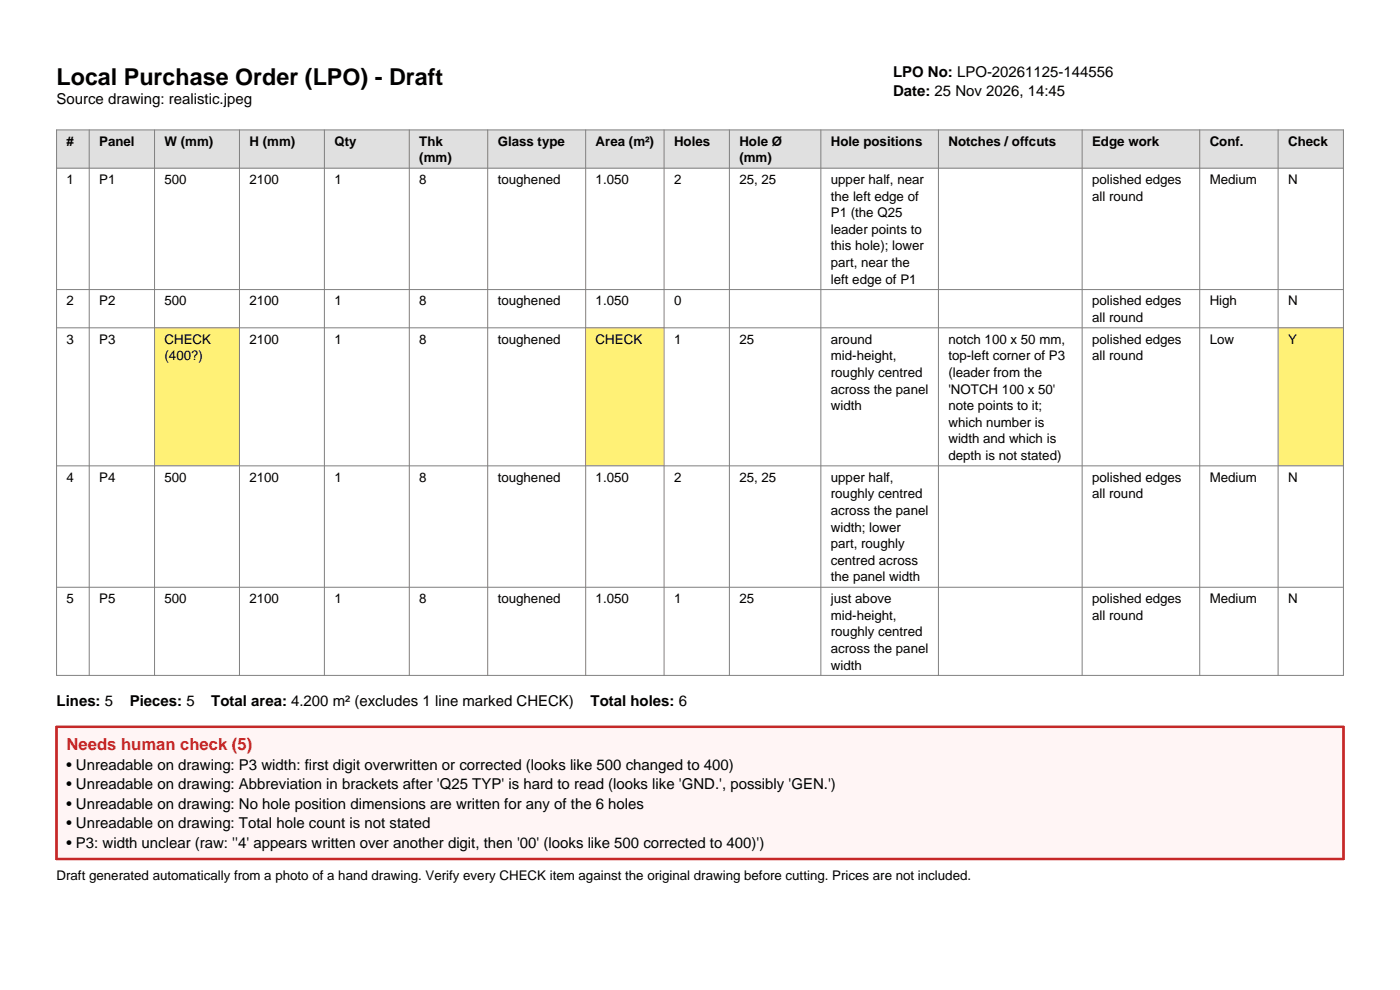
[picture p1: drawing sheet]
<svg xmlns="http://www.w3.org/2000/svg" width="297mm" height="210mm" viewBox="0 0 297 210" stroke-linecap="round" stroke-linejoin="round" font-family="sans-serif">
<defs><g id="words">
<text font-size="4.9" x="12" y="18">Local Purchase Order (LPO) - Draft</text>
<text font-size="3.5" fill="#c62828" x="14.1" y="159.1">Needs human check (5)</text>
<g font-size="3.2">
<text x="189.5" y="16.2">LPO No: LPO-20261125-144556</text>
<text x="12" y="22.2">Source drawing: realistic.jpeg</text>
<text x="189.5" y="20.4">Date: 25 Nov 2026, 14:45</text>
<text x="12" y="149.8">Lines: 5</text>
<text x="27.5" y="149.8">Pieces: 5</text>
<text x="44.8" y="149.8">Total area: 4.200 m² (excludes 1 line marked CHECK)</text>
<text x="125.3" y="149.8">Total holes: 6</text>
<text x="14.1" y="163.3">• Unreadable on drawing: P3 width: first digit overwritten or corrected (looks like 500 changed to 400)</text>
<text x="14.1" y="167.5">• Unreadable on drawing: Abbreviation in brackets after 'Q25 TYP' is hard to read (looks like 'GND.', possibly 'GEN.')</text>
<text x="14.1" y="171.6">• Unreadable on drawing: No hole position dimensions are written for any of the 6 holes</text>
<text x="14.1" y="175.7">• Unreadable on drawing: Total hole count is not stated</text>
<text x="14.1" y="179.9">• P3: width unclear (raw: ''4' appears written over another digit, then '00' (looks like 500 corrected to 400)')</text>
</g>
<g font-size="2.8">
<text x="14.1" y="30.9">#</text>
<text x="21" y="30.9">Panel</text>
<text x="34.9" y="30.9">W (mm)</text>
<text x="52.9" y="30.9">H (mm)</text>
<text x="70.9" y="30.9">Qty</text>
<text x="88.9" y="30.9">Thk</text>
<text x="88.9" y="34.4">(mm)</text>
<text x="105.6" y="30.9">Glass type</text>
<text x="126.4" y="30.9">Area (m²)</text>
<text x="143" y="30.9">Holes</text>
<text x="156.9" y="30.9">Hole Ø</text>
<text x="156.9" y="34.4">(mm)</text>
<text x="176.3" y="30.9">Hole positions</text>
<text x="201.2" y="30.9">Notches / offcuts</text>
<text x="231.7" y="30.9">Edge work</text>
<text x="256.6" y="30.9">Conf.</text>
<text x="273.3" y="30.9">Check</text>
<text x="14.1" y="39">1</text>
<text x="21" y="39">P1</text>
<text x="34.9" y="39">500</text>
<text x="52.9" y="39">2100</text>
<text x="70.9" y="39">1</text>
<text x="88.9" y="39">8</text>
<text x="105.6" y="39">toughened</text>
<text x="126.4" y="39">1.050</text>
<text x="143" y="39">2</text>
<text x="156.9" y="39">25, 25</text>
<text x="176.3" y="39">upper half, near</text>
<text x="231.7" y="39">polished edges</text>
<text x="256.6" y="39">Medium</text>
<text x="273.3" y="39">N</text>
<text x="176.3" y="42.6">the left edge of</text>
<text x="176.3" y="46.1">P1 (the Q25</text>
<text x="231.7" y="42.6">all round</text>
<text x="176.3" y="49.6">leader points to</text>
<text x="176.3" y="53.1">this hole); lower</text>
<text x="176.3" y="56.7">part, near the</text>
<text x="14.1" y="64.8">2</text>
<text x="21" y="64.8">P2</text>
<text x="34.9" y="64.8">500</text>
<text x="52.9" y="64.8">2100</text>
<text x="70.9" y="64.8">1</text>
<text x="88.9" y="64.8">8</text>
<text x="105.6" y="64.8">toughened</text>
<text x="126.4" y="64.8">1.050</text>
<text x="143" y="64.8">0</text>
<text x="176.3" y="60.2">left edge of P1</text>
<text x="231.7" y="64.8">polished edges</text>
<text x="256.6" y="64.8">High</text>
<text x="273.3" y="64.8">N</text>
<text x="231.7" y="68.3">all round</text>
<text x="14.1" y="72.9">3</text>
<text x="21" y="72.9">P3</text>
<text x="34.9" y="72.9">CHECK</text>
<text x="34.9" y="76.4">(400?)</text>
<text x="52.9" y="72.9">2100</text>
<text x="70.9" y="72.9">1</text>
<text x="88.9" y="72.9">8</text>
<text x="105.6" y="72.9">toughened</text>
<text x="126.4" y="72.9">CHECK</text>
<text x="143" y="72.9">1</text>
<text x="156.9" y="72.9">25</text>
<text x="176.3" y="72.9">around</text>
<text x="176.3" y="76.4">mid-height,</text>
<text x="201.2" y="72.9">notch 100 x 50 mm,</text>
<text x="201.2" y="76.4">top-left corner of P3</text>
<text x="231.7" y="72.9">polished edges</text>
<text x="231.7" y="76.4">all round</text>
<text x="256.6" y="72.9">Low</text>
<text x="273.3" y="72.9">Y</text>
<text x="176.3" y="79.9">roughly centred</text>
<text x="176.3" y="83.5">across the panel</text>
<text x="201.2" y="79.9">(leader from the</text>
<text x="201.2" y="83.5">'NOTCH 100 x 50'</text>
<text x="176.3" y="87">width</text>
<text x="201.2" y="87">note points to it;</text>
<text x="201.2" y="90.5">which number is</text>
<text x="201.2" y="94.1">width and which is</text>
<text x="201.2" y="97.6">depth is not stated)</text>
<text x="14.1" y="102.2">4</text>
<text x="21" y="102.2">P4</text>
<text x="34.9" y="102.2">500</text>
<text x="52.9" y="102.2">2100</text>
<text x="70.9" y="102.2">1</text>
<text x="88.9" y="102.2">8</text>
<text x="105.6" y="102.2">toughened</text>
<text x="126.4" y="102.2">1.050</text>
<text x="143" y="102.2">2</text>
<text x="156.9" y="102.2">25, 25</text>
<text x="176.3" y="102.2">upper half,</text>
<text x="176.3" y="105.7">roughly centred</text>
<text x="231.7" y="102.2">polished edges</text>
<text x="231.7" y="105.7">all round</text>
<text x="256.6" y="102.2">Medium</text>
<text x="273.3" y="102.2">N</text>
<text x="176.3" y="109.2">across the panel</text>
<text x="176.3" y="112.8">width; lower</text>
<text x="176.3" y="116.3">part, roughly</text>
<text x="176.3" y="119.8">centred across</text>
<text x="176.3" y="123.3">the panel width</text>
<text x="14.1" y="127.9">5</text>
<text x="21" y="127.9">P5</text>
<text x="34.9" y="127.9">500</text>
<text x="52.9" y="127.9">2100</text>
<text x="70.9" y="127.9">1</text>
<text x="88.9" y="127.9">8</text>
<text x="105.6" y="127.9">toughened</text>
<text x="126.4" y="127.9">1.050</text>
<text x="143" y="127.9">1</text>
<text x="156.9" y="127.9">25</text>
<text x="176.3" y="127.9">just above</text>
<text x="176.3" y="131.5">mid-height,</text>
<text x="231.7" y="127.9">polished edges</text>
<text x="231.7" y="131.5">all round</text>
<text x="256.6" y="127.9">Medium</text>
<text x="273.3" y="127.9">N</text>
<text x="176.3" y="135">roughly centred</text>
<text x="176.3" y="138.5">across the panel</text>
<text x="176.3" y="142">width</text>
<text x="12" y="186.7">Draft generated automatically from a photo of a hand drawing. Verify every CHECK item against the original drawing before cutting. Prices are not included.</text>
</g>
</g></defs>
<path d="M12 27.6h273v8.1h-273z" fill-rule="evenodd" fill="#e0e0e0"/>
<g fill="#fff176">
<path d="M32.8 69.5h18v29.3h-18z" fill-rule="evenodd"/>
<path d="M124.2 69.5h16.7v29.3h-16.7z" fill-rule="evenodd"/>
<path d="M271.1 69.5h13.9v29.3h-13.9z" fill-rule="evenodd"/>
</g>
<g fill="none" stroke="#808080" stroke-width=".21">
<path d="M12 27.6h273v115.7h-273zM12 35.7h273M18.9 27.6v115.7M32.8 27.6v115.7M50.8 27.6v115.7M68.8 27.6v115.7M86.8 27.6v115.7M103.5 27.6v115.7M124.2 27.6v115.7M140.9 27.6v115.7M154.7 27.6v115.7M174.1 27.6v115.7"/>
<path d="M199.1 27.6v115.7M229.6 27.6v115.7M254.5 27.6v115.7M271.1 27.6v115.7M12 61.4h273M12 69.5h273M12 98.8h273M12 124.6h273"/>
</g>
<path d="M12 154.2h273v28h-273z" fill-rule="evenodd" fill="#fff5f5"/>
<path d="M12 154.2h273v28h-273z" fill="none" stroke="#c62828" stroke-width=".53"/>
<use href="#words"/>
</svg>
